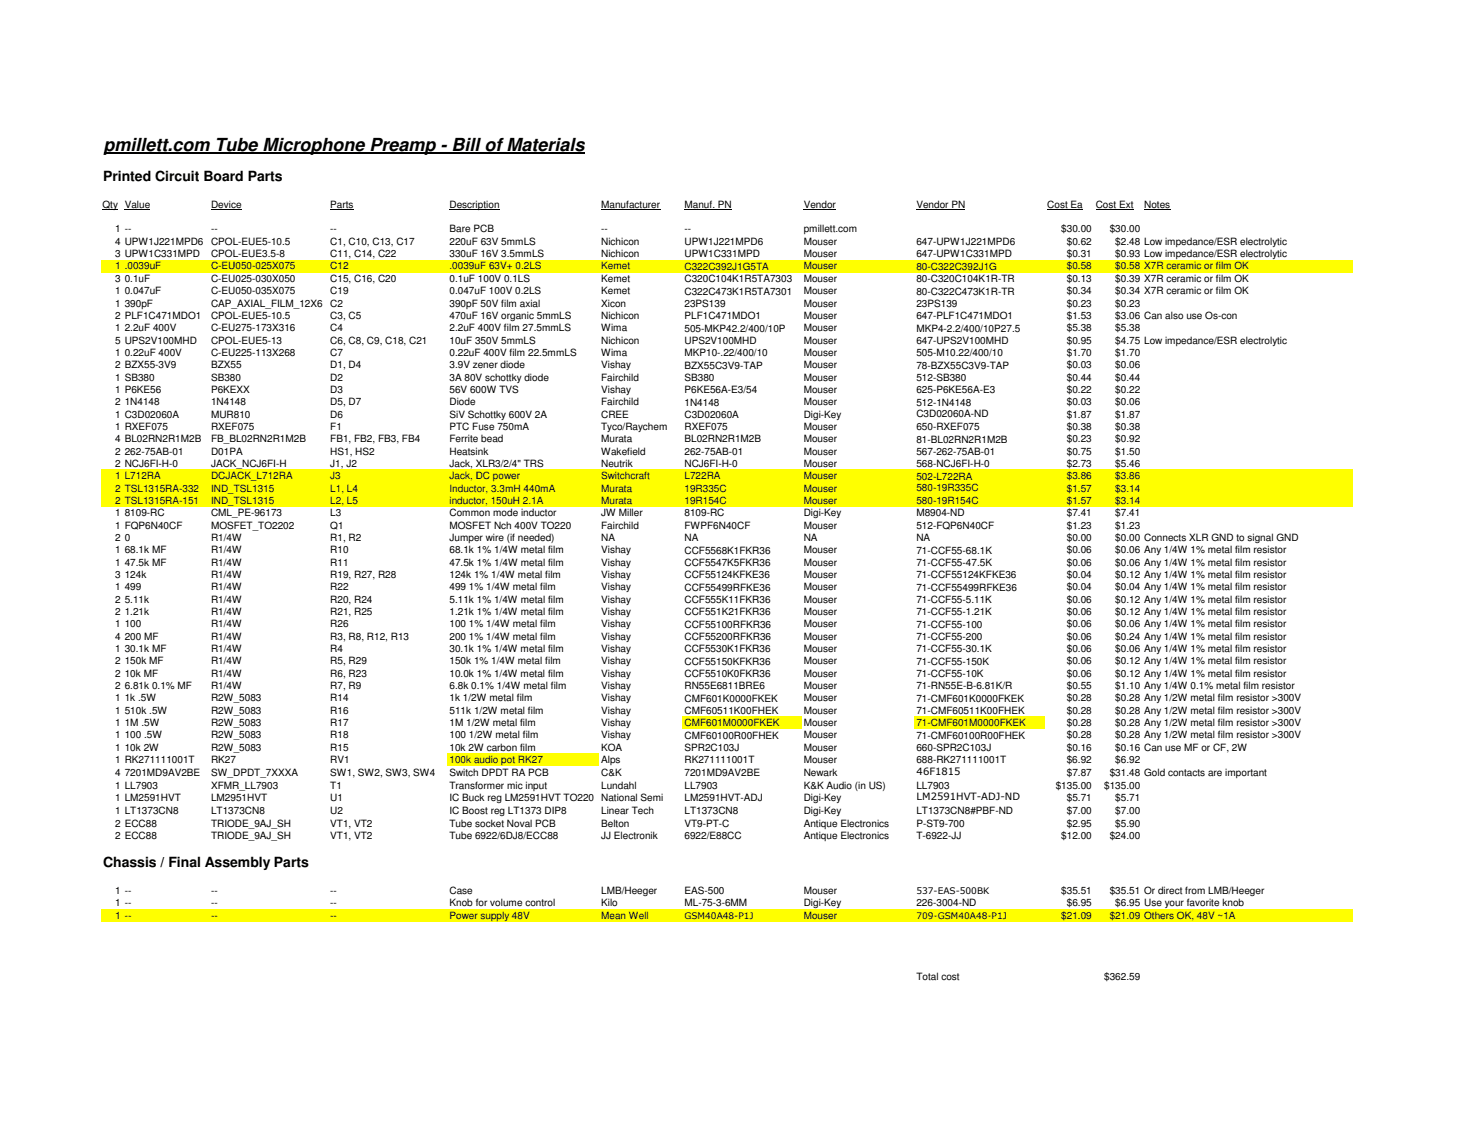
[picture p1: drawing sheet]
<svg xmlns="http://www.w3.org/2000/svg" width="279mm" height="216mm" viewBox="0 0 279 216" stroke-linecap="round" stroke-linejoin="round" font-family="sans-serif">
<defs><g id="words">
<text font-size="3.4" x="19.7" y="28.7">pmillett.com Tube Microphone Preamp - Bill of Materials</text>
<g font-size="2.7">
<text x="19.6" y="34.5">Printed Circuit Board Parts</text>
<text x="19.6" y="165.1">Chassis / Final Assembly Parts</text>
</g>
<g font-size="1.9">
<text x="19.5" y="39.6">Qty Value</text>
<text x="40.2" y="39.6">Device</text>
<text x="62.9" y="39.6">Parts</text>
<text x="85.6" y="39.6">Description</text>
<text x="114.5" y="39.6">Manufacturer</text>
<text x="130.4" y="39.6">Manuf. PN</text>
<text x="153.1" y="39.6">Vendor</text>
<text x="174.5" y="39.6">Vendor PN</text>
<text x="199.5" y="39.6">Cost Ea</text>
<text x="208.7" y="39.6">Cost Ext</text>
<text x="217.9" y="39.6">Notes</text>
<text x="21.9" y="44.3">1 --</text>
<text x="21.9" y="46.6">4 UPW1J221MPD6</text>
<text x="40.2" y="46.6">CPOL-EUE5-10.5</text>
<text x="40.2" y="44.3">--</text>
<text x="62.9" y="46.6">C1, C10, C13, C17</text>
<text x="62.9" y="44.3">--</text>
<text x="85.6" y="46.6">220uF 63V 5mmLS</text>
<text x="85.6" y="44.3">Bare PCB</text>
<text x="114.5" y="46.6">Nichicon</text>
<text x="114.5" y="44.3">--</text>
<text x="130.4" y="46.6">UPW1J221MPD6</text>
<text x="130.4" y="44.3">--</text>
<text x="153.1" y="46.6">Mouser</text>
<text x="153.1" y="44.3">pmillett.com</text>
<text x="174.5" y="46.7">647-UPW1J221MPD6</text>
<text x="202.1" y="44.3">$30.00</text>
<text x="203.2" y="46.6">$0.62</text>
<text x="211.3" y="44.3">$30.00</text>
<text x="212.4" y="46.6">$2.48 Low impedance/ESR electrolytic</text>
<text x="21.9" y="53.7">3 0.1uF</text>
<text x="21.9" y="51.3">1 .0039uF</text>
<text x="21.9" y="49">3 UPW1C331MPD</text>
<text x="40.2" y="53.7">C-EU025-030X050</text>
<text x="40.2" y="51.3">C-EU050-025X075</text>
<text x="40.2" y="49">CPOL-EUE3.5-8</text>
<text x="62.9" y="53.7">C15, C16, C20</text>
<text x="62.9" y="51.3">C12</text>
<text x="62.9" y="49">C11, C14, C22</text>
<text x="85.6" y="53.7">0.1uF 100V 0.1LS</text>
<text x="85.6" y="51.3">.0039uF 63V+ 0.2LS</text>
<text x="85.6" y="49">330uF 16V 3.5mmLS</text>
<text x="114.5" y="53.7">Kemet</text>
<text x="114.5" y="49">Nichicon</text>
<text x="114.5" y="51.3">Kemet</text>
<text x="130.4" y="53.7">C320C104K1R5TA7303</text>
<text x="130.4" y="51.4">C322C392J1G5TA</text>
<text x="130.4" y="49">UPW1C331MPD</text>
<text x="153.1" y="53.7">Mouser</text>
<text x="153.1" y="51.3">Mouser</text>
<text x="153.1" y="49">Mouser</text>
<text x="174.5" y="53.7">80-C320C104K1R-TR</text>
<text x="174.5" y="51.4">80-C322C392J1G</text>
<text x="174.5" y="49">647-UPW1C331MPD</text>
<text x="203.2" y="53.7">$0.13</text>
<text x="203.2" y="51.3">$0.58</text>
<text x="203.2" y="49">$0.31</text>
<text x="212.4" y="53.7">$0.39 X7R ceramic or film OK</text>
<text x="212.4" y="51.3">$0.58 X7R ceramic or film OK</text>
<text x="212.4" y="49">$0.93 Low impedance/ESR electrolytic</text>
<text x="21.9" y="58.4">1 390pF</text>
<text x="21.9" y="56">1 0.047uF</text>
<text x="40.2" y="58.4">CAP_AXIAL_FILM_12X6</text>
<text x="40.2" y="56">C-EU050-035X075</text>
<text x="62.9" y="58.4">C2</text>
<text x="62.9" y="56">C19</text>
<text x="85.6" y="58.4">390pF 50V film axial</text>
<text x="85.6" y="56">0.047uF 100V 0.2LS</text>
<text x="114.5" y="58.4">Xicon</text>
<text x="114.5" y="56">Kemet</text>
<text x="130.4" y="58.4">23PS139</text>
<text x="130.4" y="56.1">C322C473K1R5TA7301</text>
<text x="153.1" y="58.4">Mouser</text>
<text x="153.1" y="56">Mouser</text>
<text x="174.5" y="58.4">23PS139</text>
<text x="174.5" y="56.1">80-C322C473K1R-TR</text>
<text x="203.2" y="58.4">$0.23</text>
<text x="203.2" y="56">$0.34</text>
<text x="212.4" y="58.4">$0.23</text>
<text x="212.4" y="56">$0.34 X7R ceramic or film OK</text>
<text x="21.9" y="65.4">5 UPS2V100MHD</text>
<text x="21.9" y="63.1">1 2.2uF 400V</text>
<text x="21.9" y="60.7">2 PLF1C471MDO1</text>
<text x="40.2" y="65.4">CPOL-EUE5-13</text>
<text x="40.2" y="63.1">C-EU275-173X316</text>
<text x="40.2" y="60.7">CPOL-EUE5-10.5</text>
<text x="62.9" y="65.4">C6, C8, C9, C18, C21</text>
<text x="62.9" y="63.1">C4</text>
<text x="62.9" y="60.7">C3, C5</text>
<text x="85.6" y="65.4">10uF 350V 5mmLS</text>
<text x="85.6" y="63.1">2.2uF 400V film 27.5mmLS</text>
<text x="85.6" y="60.7">470uF 16V organic 5mmLS</text>
<text x="114.5" y="65.4">Nichicon</text>
<text x="114.5" y="60.7">Nichicon</text>
<text x="114.5" y="63.1">Wima</text>
<text x="130.4" y="63.1">505-MKP42.2/400/10P</text>
<text x="130.4" y="65.5">UPS2V100MHD</text>
<text x="130.4" y="60.7">PLF1C471MDO1</text>
<text x="153.1" y="63.1">Mouser</text>
<text x="153.1" y="65.4">Mouser</text>
<text x="153.1" y="60.7">Mouser</text>
<text x="174.5" y="63.1">MKP4-2.2/400/10P27.5</text>
<text x="174.5" y="65.5">647-UPS2V100MHD</text>
<text x="174.5" y="60.8">647-PLF1C471MDO1</text>
<text x="203.2" y="63.1">$5.38</text>
<text x="203.2" y="65.4">$0.95</text>
<text x="203.2" y="60.7">$1.53</text>
<text x="212.4" y="63.1">$5.38</text>
<text x="212.4" y="65.4">$4.75 Low impedance/ESR electrolytic</text>
<text x="212.4" y="60.7">$3.06 Can also use Os-con</text>
<text x="21.9" y="70.1">2 BZX55-3V9</text>
<text x="21.9" y="67.8">1 0.22uF 400V</text>
<text x="40.2" y="70.1">BZX55</text>
<text x="40.2" y="67.8">C-EU225-113X268</text>
<text x="62.9" y="70.1">D1, D4</text>
<text x="62.9" y="67.8">C7</text>
<text x="85.6" y="70.1">3.9V zener diode</text>
<text x="85.6" y="67.8">0.22uF 400V film 22.5mmLS</text>
<text x="114.5" y="70.1">Vishay</text>
<text x="114.5" y="67.8">Wima</text>
<text x="130.4" y="70.2">BZX55C3V9-TAP</text>
<text x="130.4" y="67.8">MKP10-.22/400/10</text>
<text x="153.1" y="70.1">Mouser</text>
<text x="153.1" y="67.8">Mouser</text>
<text x="174.5" y="70.2">78-BZX55C3V9-TAP</text>
<text x="174.5" y="67.8">505-M10.22/400/10</text>
<text x="203.2" y="70.1">$0.03</text>
<text x="203.2" y="67.8">$1.70</text>
<text x="212.4" y="70.1">$0.06</text>
<text x="212.4" y="67.8">$1.70</text>
<text x="21.9" y="77.2">2 1N4148</text>
<text x="21.9" y="74.8">1 P6KE56</text>
<text x="21.9" y="72.5">1 SB380</text>
<text x="40.2" y="77.2">1N4148</text>
<text x="40.2" y="74.8">P6KEXX</text>
<text x="40.2" y="72.5">SB380</text>
<text x="62.9" y="77.2">D5, D7</text>
<text x="62.9" y="74.8">D3</text>
<text x="62.9" y="72.5">D2</text>
<text x="85.6" y="77.2">Diode</text>
<text x="85.6" y="74.8">56V 600W TVS</text>
<text x="85.6" y="72.5">3A 80V schottky diode</text>
<text x="114.5" y="77.2">Fairchild</text>
<text x="114.5" y="74.8">Vishay</text>
<text x="114.5" y="72.5">Fairchild</text>
<text x="130.4" y="77.2">1N4148</text>
<text x="130.4" y="74.9">P6KE56A-E3/54</text>
<text x="130.4" y="72.5">SB380</text>
<text x="153.1" y="77.2">Mouser</text>
<text x="153.1" y="74.8">Mouser</text>
<text x="153.1" y="72.5">Mouser</text>
<text x="174.5" y="77.2">512-1N4148</text>
<text x="174.5" y="74.9">625-P6KE56A-E3</text>
<text x="174.5" y="72.5">512-SB380</text>
<text x="203.2" y="77.2">$0.03</text>
<text x="203.2" y="74.8">$0.22</text>
<text x="203.2" y="72.5">$0.44</text>
<text x="212.4" y="77.2">$0.06</text>
<text x="212.4" y="74.8">$0.22</text>
<text x="212.4" y="72.5">$0.44</text>
<text x="21.9" y="79.5">1 C3D02060A</text>
<text x="21.9" y="81.9">1 RXEF075</text>
<text x="40.2" y="79.5">MUR810</text>
<text x="40.2" y="81.9">RXEF075</text>
<text x="62.9" y="79.5">D6</text>
<text x="62.9" y="81.9">F1</text>
<text x="85.6" y="79.5">SiV Schottky 600V 2A</text>
<text x="85.6" y="81.9">PTC Fuse 750mA</text>
<text x="114.5" y="79.5">CREE</text>
<text x="114.5" y="81.9">Tyco/Raychem</text>
<text x="130.4" y="79.5">C3D02060A</text>
<text x="130.4" y="81.9">RXEF075</text>
<text x="153.1" y="79.5">Digi-Key</text>
<text x="153.1" y="81.9">Mouser</text>
<text x="174.5" y="81.9">650-RXEF075</text>
<text x="174.5" y="79.4">C3D02060A-ND</text>
<text x="203.2" y="81.9">$0.38</text>
<text x="203.2" y="79.5">$1.87</text>
<text x="212.4" y="81.9">$0.38</text>
<text x="212.4" y="79.5">$1.87</text>
<text x="21.9" y="88.9">2 NCJ6FI-H-0</text>
<text x="21.9" y="86.6">2 262-75AB-01</text>
<text x="21.9" y="84.2">4 BL02RN2R1M2B</text>
<text x="40.2" y="84.2">FB_BL02RN2R1M2B</text>
<text x="40.2" y="88.9">JACK_NCJ6FI-H</text>
<text x="40.2" y="86.6">D01PA</text>
<text x="62.9" y="84.2">FB1, FB2, FB3, FB4</text>
<text x="62.9" y="86.6">HS1, HS2</text>
<text x="62.9" y="88.9">J1, J2</text>
<text x="85.6" y="84.2">Ferrite bead</text>
<text x="85.6" y="86.6">Heatsink</text>
<text x="85.6" y="88.9">Jack, XLR3/2/4&quot; TRS</text>
<text x="114.5" y="84.2">Murata</text>
<text x="114.5" y="86.6">Wakefield</text>
<text x="114.5" y="88.9">Neutrik</text>
<text x="130.4" y="88.9">NCJ6FI-H-0</text>
<text x="130.4" y="84.2">BL02RN2R1M2B</text>
<text x="130.4" y="86.6">262-75AB-01</text>
<text x="153.1" y="88.9">Mouser</text>
<text x="153.1" y="84.2">Mouser</text>
<text x="153.1" y="86.6">Mouser</text>
<text x="174.5" y="89">568-NCJ6FI-H-0</text>
<text x="174.5" y="86.6">567-262-75AB-01</text>
<text x="174.5" y="84.3">81-BL02RN2R1M2B</text>
<text x="203.2" y="88.9">$2.73</text>
<text x="203.2" y="86.6">$0.75</text>
<text x="203.2" y="84.2">$0.23</text>
<text x="212.4" y="88.9">$5.46</text>
<text x="212.4" y="86.6">$1.50</text>
<text x="212.4" y="84.2">$0.92</text>
<text x="21.9" y="93.6">2 TSL1315RA-332</text>
<text x="21.9" y="91.2">1 L712RA</text>
<text x="21.9" y="95.9">2 TSL1315RA-151</text>
<text x="40.2" y="93.6">IND_TSL1315</text>
<text x="40.2" y="91.2">DCJACK_L712RA</text>
<text x="40.2" y="95.9">IND_TSL1315</text>
<text x="62.9" y="93.6">L1, L4</text>
<text x="62.9" y="91.2">J3</text>
<text x="62.9" y="95.9">L2, L5</text>
<text x="85.6" y="93.6">Inductor, 3.3mH 440mA</text>
<text x="85.6" y="91.2">Jack, DC power</text>
<text x="85.6" y="95.9">inductor, 150uH 2.1A</text>
<text x="114.5" y="93.6">Murata</text>
<text x="114.5" y="91.2">Switchcraft</text>
<text x="114.5" y="95.9">Murata</text>
<text x="130.4" y="93.6">19R335C</text>
<text x="130.4" y="91.2">L722RA</text>
<text x="130.4" y="95.9">19R154C</text>
<text x="153.1" y="93.6">Mouser</text>
<text x="153.1" y="91.2">Mouser</text>
<text x="153.1" y="95.9">Mouser</text>
<text x="174.5" y="91.3">502-L722RA</text>
<text x="174.5" y="93.5">580-19R335C</text>
<text x="174.5" y="95.9">580-19R154C</text>
<text x="203.2" y="91.2">$3.86</text>
<text x="203.2" y="93.6">$1.57</text>
<text x="203.2" y="95.9">$1.57</text>
<text x="212.4" y="91.2">$3.86</text>
<text x="212.4" y="93.6">$3.14</text>
<text x="212.4" y="95.9">$3.14</text>
<text x="21.9" y="98.3">1 8109-RC</text>
<text x="21.9" y="100.6">1 FQP6N40CF</text>
<text x="40.2" y="100.6">MOSFET_TO2202</text>
<text x="40.2" y="98.3">CML_PE-96173</text>
<text x="62.9" y="100.6">Q1</text>
<text x="62.9" y="98.3">L3</text>
<text x="85.6" y="100.6">MOSFET Nch 400V TO220</text>
<text x="85.6" y="98.3">Common mode inductor</text>
<text x="114.5" y="100.6">Fairchild</text>
<text x="114.5" y="98.3">JW Miller</text>
<text x="130.4" y="100.6">FWPF6N40CF</text>
<text x="130.4" y="98.3">8109-RC</text>
<text x="153.1" y="98.3">Digi-Key</text>
<text x="153.1" y="100.6">Mouser</text>
<text x="174.5" y="100.7">512-FQP6N40CF</text>
<text x="174.5" y="98.3">M8904-ND</text>
<text x="203.2" y="100.6">$1.23</text>
<text x="203.2" y="98.3">$7.41</text>
<text x="212.4" y="100.6">$1.23</text>
<text x="212.4" y="98.3">$7.41</text>
<text x="21.9" y="107.7">1 47.5k MF</text>
<text x="21.9" y="103">2 0</text>
<text x="21.9" y="105.3">1 68.1k MF</text>
<text x="40.2" y="107.7">R1/4W</text>
<text x="40.2" y="103">R1/4W</text>
<text x="40.2" y="105.3">R1/4W</text>
<text x="62.9" y="107.7">R11</text>
<text x="62.9" y="103">R1, R2</text>
<text x="62.9" y="105.3">R10</text>
<text x="85.6" y="107.7">47.5k 1% 1/4W metal film</text>
<text x="85.6" y="103">Jumper wire (if needed)</text>
<text x="85.6" y="105.3">68.1k 1% 1/4W metal film</text>
<text x="114.5" y="107.7">Vishay</text>
<text x="114.5" y="105.3">Vishay</text>
<text x="114.5" y="103">NA</text>
<text x="130.4" y="107.8">CCF5547K5FKR36</text>
<text x="130.4" y="105.4">CCF5568K1FKR36</text>
<text x="130.4" y="103">NA</text>
<text x="153.1" y="107.7">Mouser</text>
<text x="153.1" y="105.3">Mouser</text>
<text x="153.1" y="103">NA</text>
<text x="174.5" y="107.8">71-CCF55-47.5K</text>
<text x="174.5" y="105.4">71-CCF55-68.1K</text>
<text x="174.5" y="103">NA</text>
<text x="203.2" y="107.7">$0.06</text>
<text x="203.2" y="105.3">$0.06</text>
<text x="203.2" y="103">$0.00</text>
<text x="212.4" y="107.7">$0.06 Any 1/4W 1% metal film resistor</text>
<text x="212.4" y="105.3">$0.06 Any 1/4W 1% metal film resistor</text>
<text x="212.4" y="103">$0.00 Connects XLR GND to signal GND</text>
<text x="21.9" y="112.4">1 499</text>
<text x="21.9" y="110">3 124k</text>
<text x="40.2" y="112.4">R1/4W</text>
<text x="40.2" y="110">R1/4W</text>
<text x="62.9" y="112.4">R22</text>
<text x="62.9" y="110">R19, R27, R28</text>
<text x="85.6" y="112.4">499 1% 1/4W metal film</text>
<text x="85.6" y="110">124k 1% 1/4W metal film</text>
<text x="114.5" y="112.4">Vishay</text>
<text x="114.5" y="110">Vishay</text>
<text x="130.4" y="112.5">CCF55499RFKE36</text>
<text x="130.4" y="110.1">CCF55124KFKE36</text>
<text x="153.1" y="112.4">Mouser</text>
<text x="153.1" y="110">Mouser</text>
<text x="174.5" y="112.5">71-CCF55499RFKE36</text>
<text x="174.5" y="110.1">71-CCF55124KFKE36</text>
<text x="203.2" y="112.4">$0.04</text>
<text x="203.2" y="110">$0.04</text>
<text x="212.4" y="112.4">$0.04 Any 1/4W 1% metal film resistor</text>
<text x="212.4" y="110">$0.12 Any 1/4W 1% metal film resistor</text>
<text x="21.9" y="119.4">1 100</text>
<text x="21.9" y="117.1">2 1.21k</text>
<text x="21.9" y="114.7">2 5.11k</text>
<text x="40.2" y="119.4">R1/4W</text>
<text x="40.2" y="117.1">R1/4W</text>
<text x="40.2" y="114.7">R1/4W</text>
<text x="62.9" y="119.4">R26</text>
<text x="62.9" y="117.1">R21, R25</text>
<text x="62.9" y="114.7">R20, R24</text>
<text x="85.6" y="119.4">100 1% 1/4W metal film</text>
<text x="85.6" y="117.1">1.21k 1% 1/4W metal film</text>
<text x="85.6" y="114.7">5.11k 1% 1/4W metal film</text>
<text x="114.5" y="119.4">Vishay</text>
<text x="114.5" y="117.1">Vishay</text>
<text x="114.5" y="114.7">Vishay</text>
<text x="130.4" y="119.5">CCF55100RFKR36</text>
<text x="130.4" y="117.2">CCF551K21FKR36</text>
<text x="130.4" y="114.8">CCF555K11FKR36</text>
<text x="153.1" y="119.4">Mouser</text>
<text x="153.1" y="117.1">Mouser</text>
<text x="153.1" y="114.7">Mouser</text>
<text x="174.5" y="119.5">71-CCF55-100</text>
<text x="174.5" y="117.2">71-CCF55-1.21K</text>
<text x="174.5" y="114.8">71-CCF55-5.11K</text>
<text x="203.2" y="119.4">$0.06</text>
<text x="203.2" y="117.1">$0.06</text>
<text x="203.2" y="114.7">$0.06</text>
<text x="212.4" y="119.4">$0.06 Any 1/4W 1% metal film resistor</text>
<text x="212.4" y="117.1">$0.12 Any 1/4W 1% metal film resistor</text>
<text x="212.4" y="114.7">$0.12 Any 1/4W 1% metal film resistor</text>
<text x="21.9" y="124.1">1 30.1k MF</text>
<text x="21.9" y="121.8">4 200 MF</text>
<text x="40.2" y="124.1">R1/4W</text>
<text x="40.2" y="121.8">R1/4W</text>
<text x="62.9" y="124.1">R4</text>
<text x="62.9" y="121.8">R3, R8, R12, R13</text>
<text x="85.6" y="124.1">30.1k 1% 1/4W metal film</text>
<text x="85.6" y="121.8">200 1% 1/4W metal film</text>
<text x="114.5" y="124.1">Vishay</text>
<text x="114.5" y="121.8">Vishay</text>
<text x="130.4" y="124.2">CCF5530K1FKR36</text>
<text x="130.4" y="121.9">CCF55200RFKR36</text>
<text x="153.1" y="124.1">Mouser</text>
<text x="153.1" y="121.8">Mouser</text>
<text x="174.5" y="124.2">71-CCF55-30.1K</text>
<text x="174.5" y="121.9">71-CCF55-200</text>
<text x="203.2" y="124.1">$0.06</text>
<text x="203.2" y="121.8">$0.06</text>
<text x="212.4" y="124.1">$0.06 Any 1/4W 1% metal film resistor</text>
<text x="212.4" y="121.8">$0.24 Any 1/4W 1% metal film resistor</text>
<text x="21.9" y="131.2">2 6.81k 0.1% MF</text>
<text x="21.9" y="128.8">2 10k MF</text>
<text x="21.9" y="126.5">2 150k MF</text>
<text x="40.2" y="131.2">R1/4W</text>
<text x="40.2" y="128.8">R1/4W</text>
<text x="40.2" y="126.5">R1/4W</text>
<text x="62.9" y="131.2">R7, R9</text>
<text x="62.9" y="128.8">R6, R23</text>
<text x="62.9" y="126.5">R5, R29</text>
<text x="85.6" y="131.2">6.8k 0.1% 1/4W metal film</text>
<text x="85.6" y="128.8">10.0k 1% 1/4W metal film</text>
<text x="85.6" y="126.5">150k 1% 1/4W metal film</text>
<text x="114.5" y="131.2">Vishay</text>
<text x="114.5" y="128.8">Vishay</text>
<text x="114.5" y="126.5">Vishay</text>
<text x="130.4" y="131.3">RN55E6811BRE6</text>
<text x="130.4" y="128.9">CCF5510K0FKR36</text>
<text x="130.4" y="126.6">CCF55150KFKR36</text>
<text x="153.1" y="131.2">Mouser</text>
<text x="153.1" y="128.8">Mouser</text>
<text x="153.1" y="126.5">Mouser</text>
<text x="174.5" y="131.3">71-RN55E-B-6.81K/R</text>
<text x="174.5" y="128.9">71-CCF55-10K</text>
<text x="174.5" y="126.6">71-CCF55-150K</text>
<text x="203.2" y="131.2">$0.55</text>
<text x="203.2" y="128.8">$0.06</text>
<text x="203.2" y="126.5">$0.06</text>
<text x="212.4" y="131.2">$1.10 Any 1/4W 0.1% metal film resistor</text>
<text x="212.4" y="128.8">$0.12 Any 1/4W 1% metal film resistor</text>
<text x="212.4" y="126.5">$0.12 Any 1/4W 1% metal film resistor</text>
<text x="21.9" y="135.9">1 510k .5W</text>
<text x="21.9" y="133.5">1 1k .5W</text>
<text x="40.2" y="135.9">R2W_5083</text>
<text x="40.2" y="133.5">R2W_5083</text>
<text x="62.9" y="135.9">R16</text>
<text x="62.9" y="133.5">R14</text>
<text x="85.6" y="135.9">511k 1/2W metal film</text>
<text x="85.6" y="133.5">1k 1/2W metal film</text>
<text x="114.5" y="135.9">Vishay</text>
<text x="114.5" y="133.5">Vishay</text>
<text x="130.4" y="136">CMF60511K00FHEK</text>
<text x="130.4" y="133.6">CMF601K0000FKEK</text>
<text x="153.1" y="135.9">Mouser</text>
<text x="153.1" y="133.5">Mouser</text>
<text x="174.5" y="136">71-CMF60511K00FHEK</text>
<text x="174.5" y="133.6">71-CMF601K0000FKEK</text>
<text x="203.2" y="135.9">$0.28</text>
<text x="203.2" y="133.5">$0.28</text>
<text x="212.4" y="135.9">$0.28 Any 1/2W metal film resistor &gt;300V</text>
<text x="212.4" y="133.5">$0.28 Any 1/2W metal film resistor &gt;300V</text>
<text x="21.9" y="142.9">1 10k 2W</text>
<text x="21.9" y="140.6">1 100 .5W</text>
<text x="21.9" y="138.2">1 1M .5W</text>
<text x="40.2" y="142.9">R2W_5083</text>
<text x="40.2" y="140.6">R2W_5083</text>
<text x="40.2" y="138.2">R2W_5083</text>
<text x="62.9" y="142.9">R15</text>
<text x="62.9" y="140.6">R18</text>
<text x="62.9" y="138.2">R17</text>
<text x="85.6" y="142.9">10k 2W carbon film</text>
<text x="85.6" y="140.6">100 1/2W metal film</text>
<text x="85.6" y="138.2">1M 1/2W metal film</text>
<text x="114.5" y="142.9">KOA</text>
<text x="114.5" y="140.6">Vishay</text>
<text x="114.5" y="138.2">Vishay</text>
<text x="130.4" y="143">SPR2C103J</text>
<text x="130.4" y="140.7">CMF60100R00FHEK</text>
<text x="130.4" y="138.3">CMF601M0000FKEK</text>
<text x="153.1" y="142.9">Mouser</text>
<text x="153.1" y="140.6">Mouser</text>
<text x="153.1" y="138.2">Mouser</text>
<text x="174.5" y="143">660-SPR2C103J</text>
<text x="174.5" y="140.7">71-CMF60100R00FHEK</text>
<text x="174.5" y="138.3">71-CMF601M0000FKEK</text>
<text x="203.2" y="142.9">$0.16</text>
<text x="203.2" y="140.6">$0.28</text>
<text x="203.2" y="138.2">$0.28</text>
<text x="212.4" y="142.9">$0.16 Can use MF or CF, 2W</text>
<text x="212.4" y="140.6">$0.28 Any 1/2W metal film resistor &gt;300V</text>
<text x="212.4" y="138.2">$0.28 Any 1/2W metal film resistor &gt;300V</text>
<text x="21.9" y="147.7">4 7201MD9AV2BE</text>
<text x="21.9" y="145.3">1 RK271111001T</text>
<text x="40.2" y="147.7">SW_DPDT_7XXXA</text>
<text x="40.2" y="145.3">RK27</text>
<text x="62.9" y="147.7">SW1, SW2, SW3, SW4</text>
<text x="62.9" y="145.3">RV1</text>
<text x="85.6" y="147.7">Switch DPDT RA PCB</text>
<text x="85.6" y="145.3">100k audio pot RK27</text>
<text x="114.5" y="147.7">C&amp;K</text>
<text x="114.5" y="145.3">Alps</text>
<text x="130.4" y="147.7">7201MD9AV2BE</text>
<text x="130.4" y="145.4">RK271111001T</text>
<text x="153.1" y="147.7">Newark</text>
<text x="153.1" y="145.3">Mouser</text>
<text x="174.5" y="145.4">688-RK271111001T</text>
<text x="174.6" y="147.5">46F1815</text>
<text x="203.2" y="145.3">$6.92</text>
<text x="203.2" y="147.7">$7.87</text>
<text x="211.3" y="147.7">$31.48 Gold contacts are important</text>
<text x="212.4" y="145.3">$6.92</text>
<text x="21.9" y="150.2">1 LL7903</text>
<text x="21.9" y="152.6">1 LM2591HVT</text>
<text x="21.9" y="155.1">1 LT1373CN8</text>
<text x="40.2" y="155.1">LT1373CN8</text>
<text x="40.2" y="150.2">XFMR_LL7903</text>
<text x="40.2" y="152.6">LM2951HVT</text>
<text x="62.9" y="155.1">U2</text>
<text x="62.9" y="150.2">T1</text>
<text x="62.9" y="152.6">U1</text>
<text x="85.6" y="150.2">Transformer mic input</text>
<text x="85.6" y="155.1">IC Boost reg LT1373 DIP8</text>
<text x="85.6" y="152.6">IC Buck reg LM2591HVT TO220 National Semi</text>
<text x="114.5" y="155.1">Linear Tech</text>
<text x="114.5" y="150.2">Lundahl</text>
<text x="130.4" y="152.6">LM2591HVT-ADJ</text>
<text x="130.4" y="155.1">LT1373CN8</text>
<text x="130.4" y="150.2">LL7903</text>
<text x="153.1" y="155.1">Digi-Key</text>
<text x="153.1" y="152.6">Digi-Key</text>
<text x="153.1" y="150.2">K&amp;K Audio (in US)</text>
<text x="174.5" y="155">LT1373CN8#PBF-ND</text>
<text x="174.5" y="150.2">LL7903</text>
<text x="174.6" y="152.4">LM2591HVT-ADJ-ND</text>
<text x="201.1" y="150.2">$135.00</text>
<text x="203.2" y="152.6">$5.71</text>
<text x="203.2" y="155.1">$7.00</text>
<text x="210.3" y="150.2">$135.00</text>
<text x="212.4" y="152.6">$5.71</text>
<text x="212.4" y="155.1">$7.00</text>
<text x="21.9" y="159.8">2 ECC88</text>
<text x="21.9" y="157.4">2 ECC88</text>
<text x="40.2" y="159.8">TRIODE_9AJ_SH</text>
<text x="40.2" y="157.4">TRIODE_9AJ_SH</text>
<text x="62.9" y="159.8">VT1, VT2</text>
<text x="62.9" y="157.4">VT1, VT2</text>
<text x="85.6" y="159.8">Tube 6922/6DJ8/ECC88</text>
<text x="85.6" y="157.4">Tube socket Noval PCB</text>
<text x="114.5" y="159.8">JJ Electronik</text>
<text x="114.5" y="157.4">Belton</text>
<text x="130.4" y="157.4">VT9-PT-C</text>
<text x="130.4" y="159.8">6922/E88CC</text>
<text x="153.1" y="159.8">Antique Electronics</text>
<text x="153.1" y="157.4">Antique Electronics</text>
<text x="174.5" y="159.8">T-6922-JJ</text>
<text x="174.5" y="157.5">P-ST9-700</text>
<text x="202.1" y="159.8">$12.00</text>
<text x="203.2" y="157.4">$2.95</text>
<text x="211.3" y="159.8">$24.00</text>
<text x="212.4" y="157.4">$5.90</text>
<text x="21.9" y="170.2">1 --</text>
<text x="22" y="172.5">1 --</text>
<text x="40.2" y="170.2">--</text>
<text x="40.2" y="172.5">--</text>
<text x="62.9" y="170.2">--</text>
<text x="62.9" y="172.5">--</text>
<text x="85.6" y="170.2">Case</text>
<text x="85.6" y="172.5">Knob for volume control</text>
<text x="114.5" y="170.2">LMB/Heeger</text>
<text x="114.5" y="172.5">Kilo</text>
<text x="130.4" y="170.2">EAS-500</text>
<text x="130.4" y="172.5">ML-75-3-6MM</text>
<text x="153.1" y="170.2">Mouser</text>
<text x="153.1" y="172.5">Digi-Key</text>
<text x="174.5" y="172.5">226-3004-ND</text>
<text x="202.1" y="170.2">$35.51</text>
<text x="203.2" y="172.5">$6.95</text>
<text x="211.3" y="170.2">$35.51 Or direct from LMB/Heeger</text>
<text x="212.4" y="172.5">$6.95 Use your favorite knob</text>
<text x="22" y="174.9">1 --</text>
<text x="40.2" y="174.9">--</text>
<text x="62.9" y="174.9">--</text>
<text x="85.6" y="174.9">Power supply 48V</text>
<text x="114.5" y="174.9">Mean Well</text>
<text x="153.1" y="174.9">Mouser</text>
<text x="202.1" y="174.9">$21.09</text>
<text x="211.3" y="174.9">$21.09 Others OK, 48V ~1A</text>
<text x="174.5" y="186.6">Total cost</text>
<text x="210.3" y="186.6">$362.59</text>
</g>
<g font-size="1.7">
<text x="174.5" y="170.2">537-EAS-500BK</text>
<text x="130.4" y="174.9">GSM40A48-P1J</text>
<text x="174.5" y="174.9">709-GSM40A48-P1J</text>
</g>
</g></defs>
<g fill="#ff0">
<path d="M19.2 49.5h238.4v2.4h-238.4z"/>
<path d="M19.2 89.5h238.4v7h-238.4z"/>
<path d="M130 136.4h22.7v2.4h-22.7z"/>
<path d="M174.2 136.4h24.9v2.4h-24.9z"/>
<path d="M85.2 143.5h28.9v2.4h-28.9z"/>
<path d="M19.2 173.1h238.4v2.4h-238.4z"/>
</g>
<path d="M19.7 29.2h91.6" fill="none" stroke="#000" stroke-width=".36"/>
<path d="M19.5 39.8h2.9M23.7 39.8h4.9M40.2 39.8h5.8M62.9 39.8h4.5M85.6 39.8h9.5M114.5 39.8h11.2M130.4 39.8h9M153.1 39.8h6.1M174.5 39.8h9.4M199.5 39.8h6.7M208.7 39.8h7.2M217.9 39.8h5" fill="none" stroke="#000" stroke-width=".19"/>
<use href="#words"/>
</svg>
